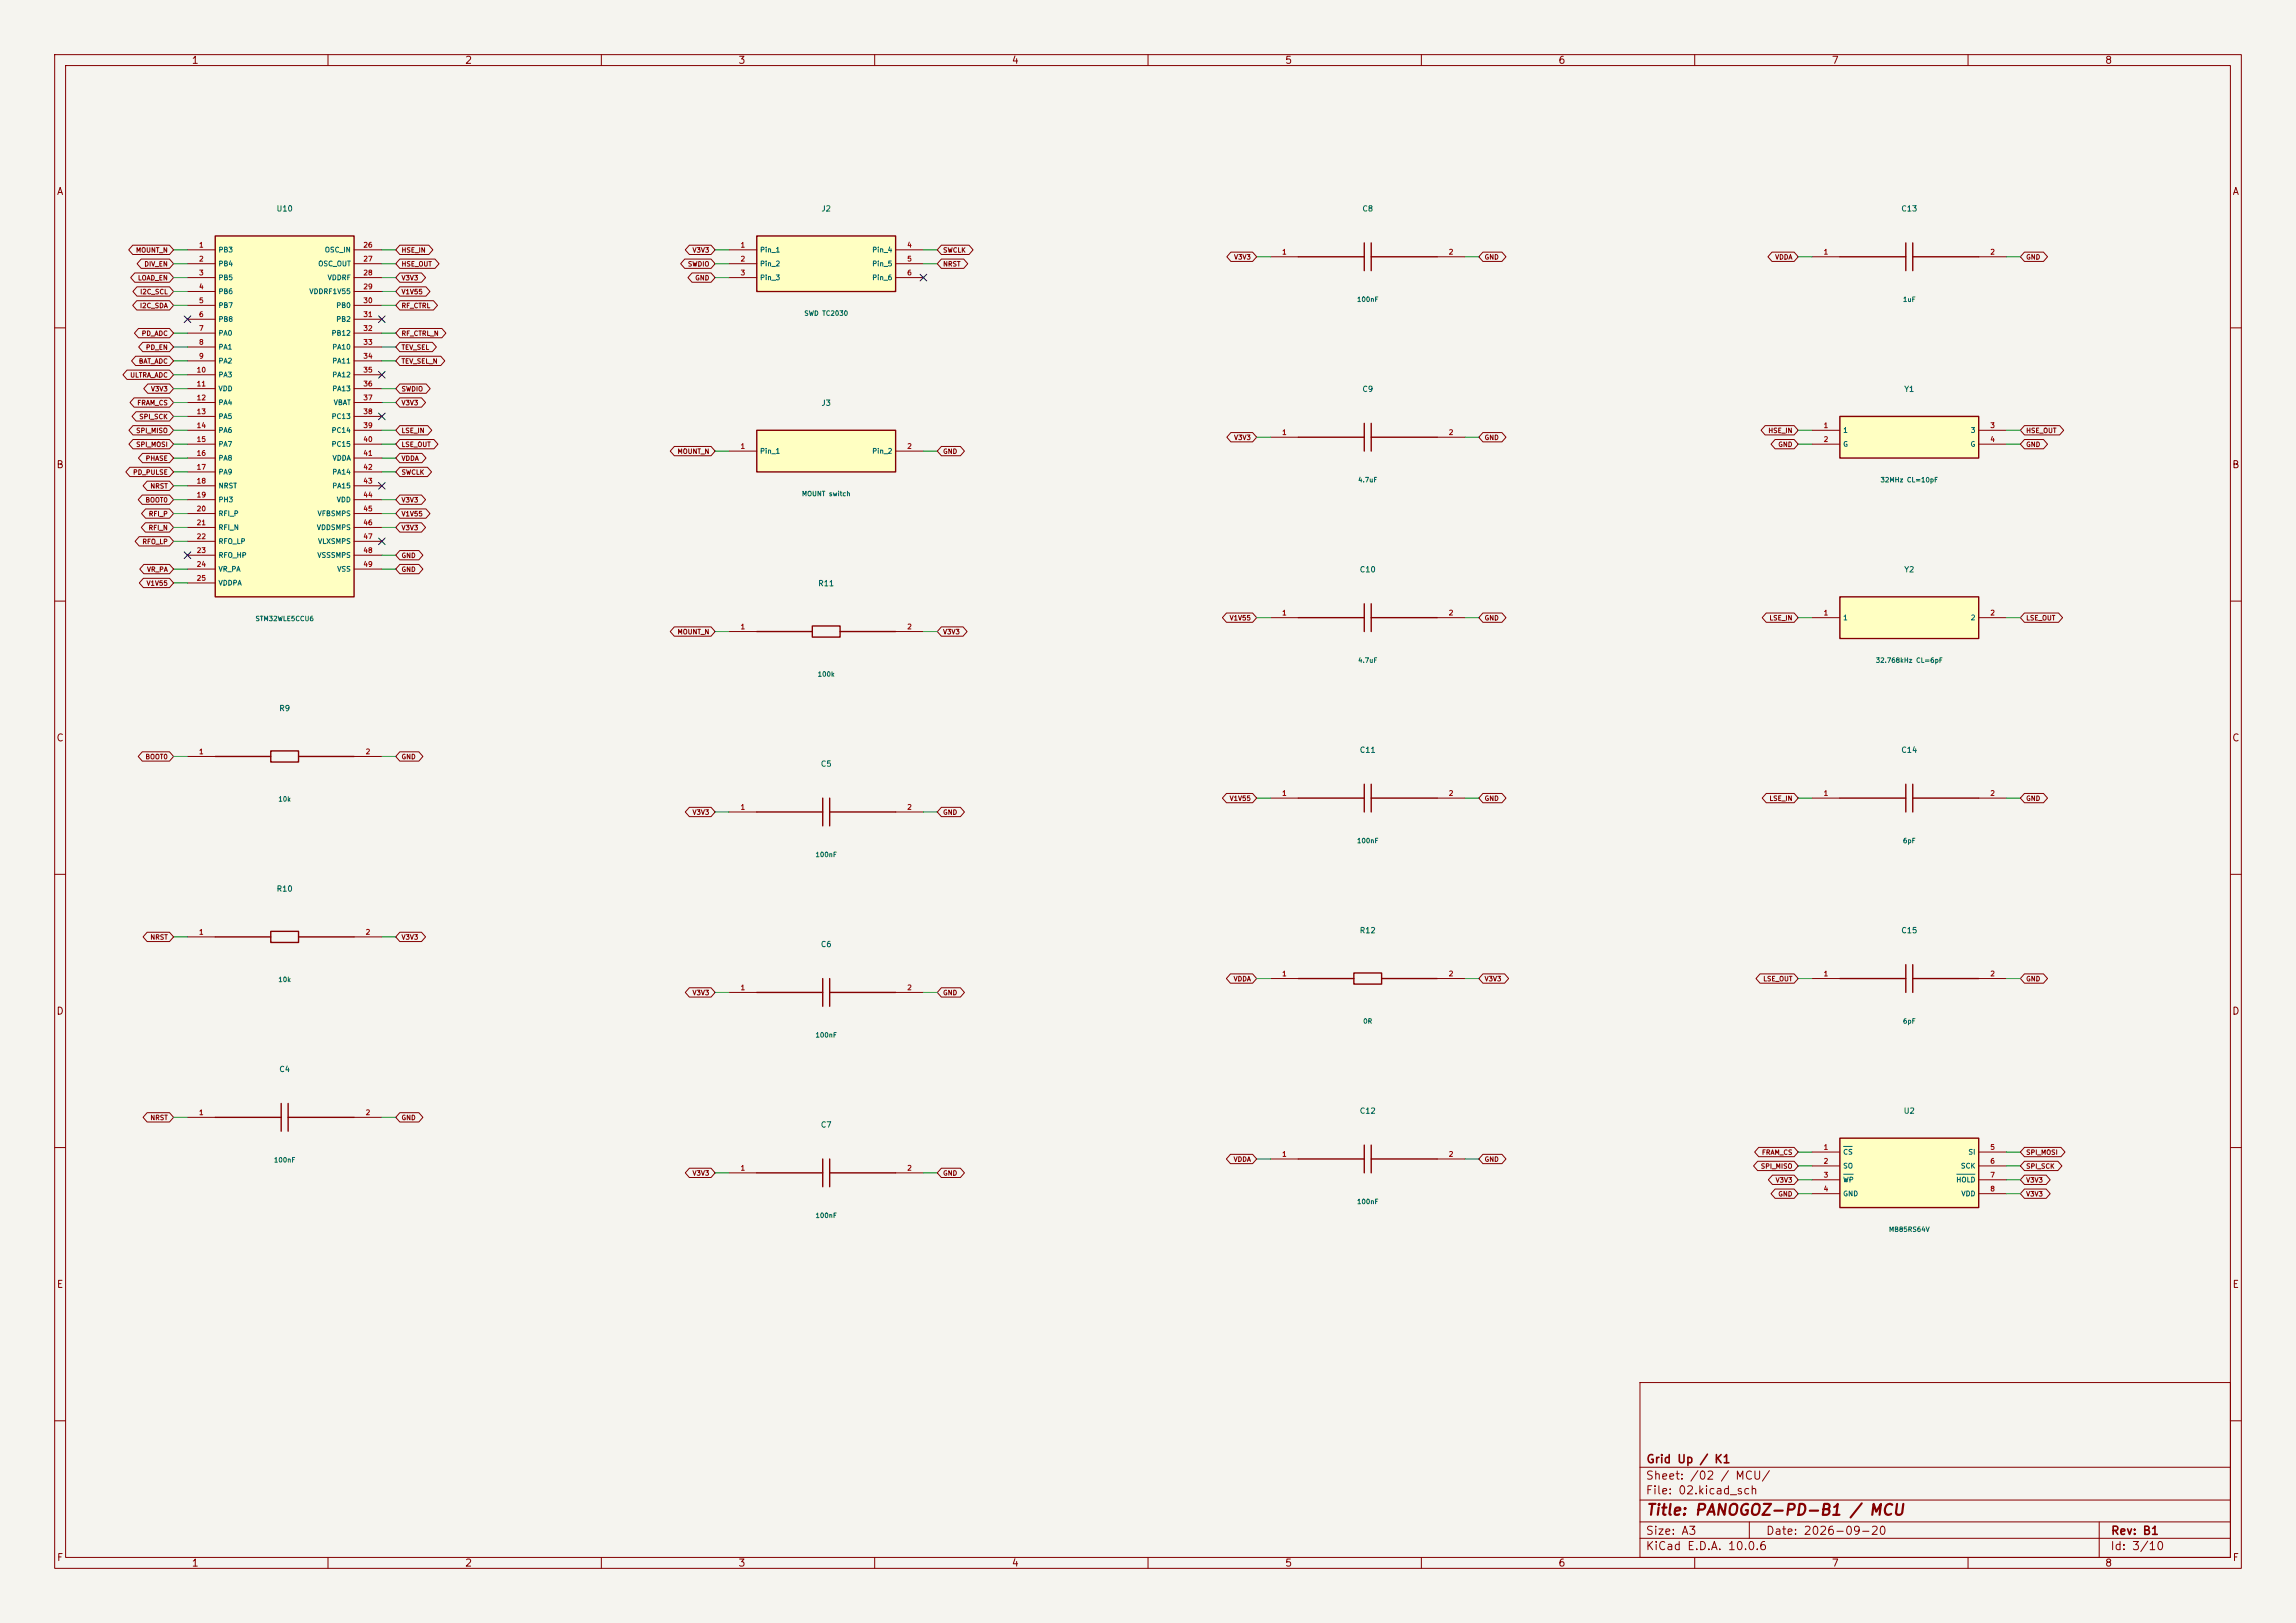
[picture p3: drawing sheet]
<svg xmlns="http://www.w3.org/2000/svg" width="420mm" height="297mm" viewBox="0 0 420 297" stroke-linecap="round" stroke-linejoin="round" font-family="sans-serif">
<defs><g id="words">
<text font-size="2" fill="#840000" x="301" y="277.8">Title: PANOGOZ-PD-B1 / MCU</text>
<g font-size="1.5" fill="#840000">
<text x="301" y="268.1">Grid Up / K1</text>
<text x="300.9" y="273.8">File: 02.kicad_sch</text>
<text x="300.9" y="271.1">Sheet: /02 / MCU/</text>
<text x="300.9" y="281.2">Size: A3</text>
<text x="322.9" y="281.2">Date: 2026-09-20</text>
<text x="386" y="281.2">Rev: B1</text>
<text x="300.9" y="284">KiCad E.D.A. 10.0.6</text>
<text x="385.9" y="284">Id: 3/10</text>
</g>
<g font-size="1.3" fill="#840000">
<text x="35" y="12">1</text>
<text x="85" y="12">2</text>
<text x="135" y="12">3</text>
<text x="185" y="12">4</text>
<text x="235" y="12">5</text>
<text x="285" y="12">6</text>
<text x="335" y="12">7</text>
<text x="385" y="12">8</text>
<text x="10.3" y="36">A</text>
<text x="408.3" y="36">A</text>
<text x="10.2" y="86">B</text>
<text x="408.2" y="86">B</text>
<text x="10.2" y="136">C</text>
<text x="408.2" y="136">C</text>
<text x="10.2" y="186">D</text>
<text x="408.2" y="186">D</text>
<text x="10.3" y="236">E</text>
<text x="408.3" y="236">E</text>
<text x="10.3" y="286">F</text>
<text x="35" y="287">1</text>
<text x="85" y="287">2</text>
<text x="135" y="287">3</text>
<text x="185" y="287">4</text>
<text x="235" y="287">5</text>
<text x="285" y="287">6</text>
<text x="335" y="287">7</text>
<text x="385" y="287">8</text>
<text x="408.3" y="286">F</text>
</g>
<g font-size="1" fill="#006464">
<text x="50.5" y="38.9">U10</text>
<text x="150.2" y="38.9">J2</text>
<text x="249.1" y="38.9">C8</text>
<text x="347.7" y="38.9">C13</text>
<text x="249.1" y="72">C9</text>
<text x="348.2" y="72">Y1</text>
<text x="150.2" y="74.5">J3</text>
<text x="149.6" y="107.5">R11</text>
<text x="248.6" y="105">C10</text>
<text x="348.2" y="105">Y2</text>
<text x="51" y="130.4">R9</text>
<text x="248.6" y="138">C11</text>
<text x="347.7" y="138">C14</text>
<text x="150.1" y="140.5">C5</text>
<text x="50.5" y="163.4">R10</text>
<text x="150.1" y="173.6">C6</text>
<text x="248.6" y="171">R12</text>
<text x="347.7" y="171">C15</text>
<text x="51" y="196.4">C4</text>
<text x="150.1" y="206.6">C7</text>
<text x="248.6" y="204">C12</text>
<text x="348.1" y="204">U2</text>
</g>
<g font-size=".9" fill="#840000">
<text x="24.8" y="46.4">MOUNT_N</text>
<text x="73.4" y="46.4">HSE_IN</text>
<text x="126.6" y="46.4">V3V3</text>
<text x="172.4" y="46.4">SWCLK</text>
<text x="225.7" y="47.7">V3V3</text>
<text x="271.5" y="47.7">GND</text>
<text x="324.6" y="47.7">VDDA</text>
<text x="370.5" y="47.7">GND</text>
<text x="25.1" y="51.5">LOAD_EN</text>
<text x="26.3" y="49">DIV_EN</text>
<text x="73.4" y="51.5">V3V3</text>
<text x="73.4" y="49">HSE_OUT</text>
<text x="125.7" y="49">SWDIO</text>
<text x="127.1" y="51.5">GND</text>
<text x="172.4" y="49">NRST</text>
<text x="25.5" y="56.6">I2C_SDA</text>
<text x="25.5" y="54">I2C_SCL</text>
<text x="73.4" y="54">V1V55</text>
<text x="73.4" y="56.6">RF_CTRL</text>
<text x="25.8" y="61.7">PD_ADC</text>
<text x="26.6" y="64.2">PD_EN</text>
<text x="73.4" y="61.7">RF_CTRL_N</text>
<text x="73.4" y="64.2">TEV_SEL</text>
<text x="23.7" y="69.3">ULTRA_ADC</text>
<text x="25.3" y="66.7">BAT_ADC</text>
<text x="27.5" y="71.8">V3V3</text>
<text x="73.4" y="66.7">TEV_SEL_N</text>
<text x="73.4" y="71.8">SWDIO</text>
<text x="25" y="74.4">FRAM_CS</text>
<text x="25.4" y="76.9">SPI_SCK</text>
<text x="73.4" y="74.4">V3V3</text>
<text x="24.8" y="79.4">SPI_MISO</text>
<text x="24.8" y="82">SPI_MOSI</text>
<text x="73.4" y="79.4">LSE_IN</text>
<text x="73.4" y="82">LSE_OUT</text>
<text x="123.8" y="83.3">MOUNT_N</text>
<text x="172.4" y="83.3">GND</text>
<text x="225.7" y="80.7">V3V3</text>
<text x="271.5" y="80.7">GND</text>
<text x="323.4" y="79.4">HSE_IN</text>
<text x="325.2" y="82">GND</text>
<text x="370.5" y="79.4">HSE_OUT</text>
<text x="370.5" y="82">GND</text>
<text x="24.3" y="87.1">PD_PULSE</text>
<text x="26.6" y="84.5">PHASE</text>
<text x="27.4" y="89.6">NRST</text>
<text x="73.4" y="84.5">VDDA</text>
<text x="73.4" y="87.1">SWCLK</text>
<text x="26.5" y="92.1">BOOT0</text>
<text x="27.1" y="94.7">RFI_P</text>
<text x="73.4" y="92.1">V3V3</text>
<text x="73.4" y="94.7">V1V55</text>
<text x="26" y="99.8">RFO_LP</text>
<text x="27.1" y="97.2">RFI_N</text>
<text x="73.4" y="97.2">V3V3</text>
<text x="26.7" y="107.4">V1V55</text>
<text x="26.8" y="104.8">VR_PA</text>
<text x="73.4" y="102.3">GND</text>
<text x="73.4" y="104.8">GND</text>
<text x="224.8" y="113.7">V1V55</text>
<text x="271.5" y="113.7">GND</text>
<text x="323.6" y="113.7">LSE_IN</text>
<text x="370.5" y="113.7">LSE_OUT</text>
<text x="123.8" y="116.3">MOUNT_N</text>
<text x="172.4" y="116.3">V3V3</text>
<text x="26.5" y="139.1">BOOT0</text>
<text x="73.4" y="139.1">GND</text>
<text x="126.6" y="149.3">V3V3</text>
<text x="172.4" y="149.3">GND</text>
<text x="224.8" y="146.8">V1V55</text>
<text x="271.5" y="146.8">GND</text>
<text x="323.6" y="146.8">LSE_IN</text>
<text x="370.5" y="146.8">GND</text>
<text x="27.4" y="172.2">NRST</text>
<text x="73.4" y="172.2">V3V3</text>
<text x="225.6" y="179.8">VDDA</text>
<text x="271.5" y="179.8">V3V3</text>
<text x="322.4" y="179.8">LSE_OUT</text>
<text x="370.5" y="179.8">GND</text>
<text x="126.6" y="182.3">V3V3</text>
<text x="172.4" y="182.3">GND</text>
<text x="27.4" y="205.2">NRST</text>
<text x="73.4" y="205.2">GND</text>
<text x="126.6" y="215.3">V3V3</text>
<text x="172.4" y="215.3">GND</text>
<text x="225.6" y="212.8">VDDA</text>
<text x="271.5" y="212.8">GND</text>
<text x="322" y="214.1">SPI_MISO</text>
<text x="322.2" y="211.5">FRAM_CS</text>
<text x="370.5" y="211.5">SPI_MOSI</text>
<text x="370.5" y="214.1">SPI_SCK</text>
<text x="324.7" y="216.6">V3V3</text>
<text x="325.2" y="219.1">GND</text>
<text x="370.5" y="216.6">V3V3</text>
<text x="370.5" y="219.1">V3V3</text>
</g>
<g font-size=".9" fill="#a90000">
<text x="36.3" y="45.5">1</text>
<text x="66.4" y="45.5">26</text>
<text x="135.4" y="45.5">1</text>
<text x="165.9" y="45.5">4</text>
<text x="234.4" y="46.8">1</text>
<text x="264.9" y="46.8">2</text>
<text x="333.5" y="46.8">1</text>
<text x="364" y="46.8">2</text>
<text x="36.3" y="48.1">2</text>
<text x="36.3" y="50.6">3</text>
<text x="36.3" y="53.1">4</text>
<text x="66.4" y="48.1">27</text>
<text x="66.4" y="50.6">28</text>
<text x="66.4" y="53.1">29</text>
<text x="135.4" y="48.1">2</text>
<text x="135.4" y="50.6">3</text>
<text x="165.9" y="48.1">5</text>
<text x="165.9" y="50.6">6</text>
<text x="36.3" y="55.7">5</text>
<text x="36.3" y="58.2">6</text>
<text x="66.4" y="55.7">30</text>
<text x="66.4" y="58.2">31</text>
<text x="36.3" y="60.8">7</text>
<text x="36.3" y="63.3">8</text>
<text x="36.3" y="65.8">9</text>
<text x="66.4" y="60.8">32</text>
<text x="66.4" y="63.3">33</text>
<text x="66.4" y="65.8">34</text>
<text x="35.9" y="68.4">10</text>
<text x="35.9" y="70.9">11</text>
<text x="66.4" y="68.4">35</text>
<text x="66.4" y="70.9">36</text>
<text x="35.9" y="73.5">12</text>
<text x="35.9" y="76">13</text>
<text x="66.4" y="73.5">37</text>
<text x="66.4" y="76">38</text>
<text x="35.9" y="78.5">14</text>
<text x="35.9" y="81.1">15</text>
<text x="35.9" y="83.6">16</text>
<text x="66.4" y="78.5">39</text>
<text x="66.4" y="81.1">40</text>
<text x="66.4" y="83.6">41</text>
<text x="135.4" y="82.3">1</text>
<text x="165.9" y="82.3">2</text>
<text x="234.4" y="79.8">1</text>
<text x="264.9" y="79.8">2</text>
<text x="333.5" y="78.5">1</text>
<text x="333.5" y="81.1">2</text>
<text x="364" y="78.5">3</text>
<text x="364" y="81.1">4</text>
<text x="35.9" y="86.2">17</text>
<text x="35.9" y="88.7">18</text>
<text x="66.4" y="86.2">42</text>
<text x="66.4" y="88.7">43</text>
<text x="35.9" y="91.2">19</text>
<text x="35.9" y="93.8">20</text>
<text x="66.4" y="91.2">44</text>
<text x="66.4" y="93.8">45</text>
<text x="35.9" y="96.3">21</text>
<text x="35.9" y="98.9">22</text>
<text x="35.9" y="101.4">23</text>
<text x="66.4" y="96.3">46</text>
<text x="66.4" y="98.9">47</text>
<text x="66.4" y="101.4">48</text>
<text x="35.9" y="103.9">24</text>
<text x="35.9" y="106.5">25</text>
<text x="66.4" y="103.9">49</text>
<text x="234.4" y="112.8">1</text>
<text x="264.9" y="112.8">2</text>
<text x="333.5" y="112.8">1</text>
<text x="364" y="112.8">2</text>
<text x="135.4" y="115.4">1</text>
<text x="165.9" y="115.4">2</text>
<text x="36.3" y="138.2">1</text>
<text x="66.8" y="138.2">2</text>
<text x="135.4" y="148.4">1</text>
<text x="165.9" y="148.4">2</text>
<text x="234.4" y="145.8">1</text>
<text x="264.9" y="145.8">2</text>
<text x="333.5" y="145.8">1</text>
<text x="364" y="145.8">2</text>
<text x="36.3" y="171.2">1</text>
<text x="66.8" y="171.2">2</text>
<text x="234.4" y="178.9">1</text>
<text x="264.9" y="178.9">2</text>
<text x="333.5" y="178.9">1</text>
<text x="364" y="178.9">2</text>
<text x="135.4" y="181.4">1</text>
<text x="165.9" y="181.4">2</text>
<text x="36.3" y="204.3">1</text>
<text x="66.8" y="204.3">2</text>
<text x="135.4" y="214.4">1</text>
<text x="165.9" y="214.4">2</text>
<text x="234.4" y="211.9">1</text>
<text x="264.9" y="211.9">2</text>
<text x="333.5" y="210.6">1</text>
<text x="333.5" y="213.2">2</text>
<text x="333.5" y="215.7">3</text>
<text x="364" y="210.6">5</text>
<text x="364" y="213.2">6</text>
<text x="364" y="215.7">7</text>
<text x="333.5" y="218.2">4</text>
<text x="364" y="218.2">8</text>
</g>
<g font-size=".9" fill="#006464">
<text x="39.9" y="46.4">PB3</text>
<text x="59.3" y="46.4">OSC_IN</text>
<text x="138.9" y="46.4">Pin_1</text>
<text x="159.5" y="46.4">Pin_4</text>
<text x="39.9" y="48.9">PB4</text>
<text x="39.9" y="51.5">PB5</text>
<text x="58.1" y="48.9">OSC_OUT</text>
<text x="59.8" y="51.5">VDDRF</text>
<text x="138.9" y="48.9">Pin_2</text>
<text x="138.9" y="51.5">Pin_3</text>
<text x="159.5" y="48.9">Pin_5</text>
<text x="159.5" y="51.5">Pin_6</text>
<text x="39.9" y="54">PB6</text>
<text x="39.9" y="56.6">PB7</text>
<text x="39.9" y="59.1">PB8</text>
<text x="56.5" y="54">VDDRF1V55</text>
<text x="61.4" y="56.6">PB0</text>
<text x="61.4" y="59.1">PB2</text>
<text x="147" y="58">SWD TC2030</text>
<text x="248.1" y="55.4">100nF</text>
<text x="348" y="55.4">1uF</text>
<text x="39.9" y="61.6">PA0</text>
<text x="39.9" y="64.2">PA1</text>
<text x="60.6" y="61.6">PB12</text>
<text x="60.7" y="64.2">PA10</text>
<text x="39.9" y="66.7">PA2</text>
<text x="39.9" y="69.3">PA3</text>
<text x="39.9" y="71.8">VDD</text>
<text x="60.7" y="66.7">PA11</text>
<text x="60.7" y="69.3">PA12</text>
<text x="60.7" y="71.8">PA13</text>
<text x="39.9" y="74.3">PA4</text>
<text x="39.9" y="76.9">PA5</text>
<text x="60.6" y="76.9">PC13</text>
<text x="61" y="74.3">VBAT</text>
<text x="39.9" y="79.4">PA6</text>
<text x="39.9" y="82">PA7</text>
<text x="60.6" y="79.4">PC14</text>
<text x="60.6" y="82">PC15</text>
<text x="138.9" y="83.2">Pin_1</text>
<text x="159.5" y="83.2">Pin_2</text>
<text x="337.1" y="79.4">1</text>
<text x="337.1" y="82">G</text>
<text x="360.4" y="82">G</text>
<text x="360.4" y="79.4">3</text>
<text x="39.9" y="84.5">PA8</text>
<text x="39.9" y="87">PA9</text>
<text x="39.9" y="89.6">NRST</text>
<text x="60.7" y="87">PA14</text>
<text x="60.7" y="89.6">PA15</text>
<text x="60.7" y="84.5">VDDA</text>
<text x="248.3" y="88.5">4.7uF</text>
<text x="343.9" y="88.5">32MHz CL=10pF</text>
<text x="39.9" y="92.1">PH3</text>
<text x="39.9" y="94.7">RFI_P</text>
<text x="58" y="94.7">VFBSMPS</text>
<text x="61.5" y="92.1">VDD</text>
<text x="146.6" y="91">MOUNT switch</text>
<text x="39.9" y="97.2">RFI_N</text>
<text x="39.9" y="99.7">RFO_LP</text>
<text x="57.9" y="97.2">VDDSMPS</text>
<text x="58.1" y="99.7">VLXSMPS</text>
<text x="39.9" y="102.3">RFO_HP</text>
<text x="39.9" y="104.8">VR_PA</text>
<text x="39.9" y="107.4">VDDPA</text>
<text x="58" y="102.3">VSSSMPS</text>
<text x="61.6" y="104.8">VSS</text>
<text x="46.6" y="113.9">STM32WLE5CCU6</text>
<text x="337.1" y="113.7">1</text>
<text x="360.4" y="113.7">2</text>
<text x="149.5" y="124">100k</text>
<text x="248.3" y="121.5">4.7uF</text>
<text x="343" y="121.5">32.768kHz CL=6pF</text>
<text x="50.8" y="146.9">10k</text>
<text x="248.1" y="154.5">100nF</text>
<text x="348" y="154.5">6pF</text>
<text x="149.1" y="157">100nF</text>
<text x="50.8" y="179.9">10k</text>
<text x="149.1" y="190.1">100nF</text>
<text x="249.3" y="187.5">0R</text>
<text x="348" y="187.5">6pF</text>
<text x="50" y="212.9">100nF</text>
<text x="337.1" y="211.5">CS</text>
<text x="337.1" y="214">SO</text>
<text x="358.6" y="214">SCK</text>
<text x="360" y="211.5">SI</text>
<text x="248.1" y="220.5">100nF</text>
<text x="337.1" y="216.6">WP</text>
<text x="337.1" y="219.1">GND</text>
<text x="357.7" y="216.6">HOLD</text>
<text x="358.7" y="219.1">VDD</text>
<text x="149.1" y="223.1">100nF</text>
<text x="345.4" y="225.6">MB85RS64V</text>
</g>
</g></defs>
<path d="M0 0h420v297h-420z" fill="#f5f4ef" stroke="#f5f4ef" stroke-width=".18"/>
<g fill="none" stroke="#840000" stroke-width=".18">
<path d="M10 10h400v277h-400zM12 12h396v273h-396zM60 10v2M110 10v2M160 10v2M210 10v2M260 10v2M310 10v2M360 10v2M232.4 47h5.1M262.9 47h5.1M331.5 47h5"/>
<path d="M361.9 47h5.1M10 60h2M408 60h2M232.4 80h5.1M262.9 80h5.1M10 110h2M232.4 113h5.1M262.9 113h5.1M408 110h2M10 160h2M408 160h2M133.3 181.6h5.1"/>
<path d="M163.8 181.6h5.1M10 210h2M408 210h2M300 253h108v32h-108zM10 260h2M300 278.5h108M300 274.5h108M300 268.5h108M320 278.5v3M384 278.5v6.5M408 260h2M60 285v2"/>
<path d="M110 285v2M160 285v2M210 285v2M260 285v2M300 281.5h108M310 285v2M360 285v2"/>
</g>
<g fill="none" stroke="#840000" stroke-width=".25">
<path d="M237.5 47h12.1M249.6 44.5v5M250.8 44.5v5M250.8 47h12.1M336.5 47h12.1M348.6 44.5v5M349.9 47h12M349.9 44.5v5M249.6 77.5v5.1M250.8 77.5v5.1M237.5 80h12.1M250.8 80h12.1"/>
<path d="M237.5 113h12.1M249.6 110.5v5.1M250.8 113h12.1M250.8 110.5v5.1M150.5 179.1v5.1M151.8 179.1v5.1M138.4 181.6h12.1M151.8 181.6h12"/>
</g>
<path d="M138.4 78.7h25.4v7.7h-25.4z" fill="#ffffc2"/>
<path d="M138.4 78.7h25.4v7.7h-25.4z" fill="none" stroke="#840000" stroke-width=".25"/>
<path d="M133.3 82.6h5.1M163.8 82.6h5.1" fill="none" stroke="#840000" stroke-width=".18"/>
<path d="M39.4 43.2h25.4v66h-25.4z" fill="#ffffc2"/>
<g fill="none" stroke="#840000" stroke-width=".25">
<path d="M39.4 43.2h25.4v66h-25.4zM138.4 115.6h10.2M148.6 114.6h5.1v2h-5.1zM153.7 115.6h10.1M39.4 138.4h10.1M49.5 137.4h5.1v2h-5.1zM54.6 138.4h10.2M138.4 148.6h12.1M150.5 146.1v5M151.8 148.6h12M151.8 146.1v5M237.5 179.1h10.1"/>
<path d="M247.6 178.1h5.1v2h-5.1zM252.7 179.1h10.2M237.5 212.1h12.1M249.6 209.6v5M250.8 212.1h12.1M250.8 209.6v5"/>
</g>
<g fill="none" stroke="#840000" stroke-width=".18">
<path d="M34.3 45.7h5.1M34.3 48.3h5.1M34.3 50.8h5.1M34.3 53.3h5.1M34.3 55.9h5.1M34.3 58.4h5.1M64.8 45.7h5M64.8 48.3h5M64.8 50.8h5M64.8 53.3h5M64.8 55.9h5M64.8 58.4h5"/>
<path d="M34.3 61h5.1M34.3 63.5h5.1M34.3 66h5.1M34.3 68.6h5.1M34.3 71.1h5.1M34.3 73.7h5.1M34.3 76.2h5.1M34.3 78.7h5.1M64.8 61h5M64.8 63.5h5M64.8 66h5M64.8 68.6h5"/>
<path d="M64.8 71.1h5M64.8 73.7h5M64.8 76.2h5M64.8 78.7h5M34.3 81.3h5.1M34.3 83.8h5.1M34.3 86.4h5.1M34.3 88.9h5.1M34.3 91.4h5.1M34.3 94h5.1M34.3 96.5h5.1M34.3 99.1h5.1"/>
<path d="M64.8 81.3h5M64.8 83.8h5M64.8 86.4h5M64.8 88.9h5M64.8 91.4h5M64.8 94h5M64.8 96.5h5M64.8 99.1h5M34.3 101.6h5.1M34.3 104.1h5.1M34.3 106.7h5.1M64.8 101.6h5"/>
<path d="M64.8 104.1h5M133.3 115.6h5.1M163.8 115.6h5.1M34.3 138.4h5.1M64.8 138.4h5M133.3 148.6h5.1M163.8 148.6h5.1M232.4 179.1h5.1M262.9 179.1h5.1M232.4 212.1h5.1M262.9 212.1h5.1"/>
</g>
<path d="M138.4 43.2h25.4v10.1h-25.4z" fill="#ffffc2"/>
<g fill="none" stroke="#840000" stroke-width=".25">
<path d="M138.4 43.2h25.4v10.1h-25.4zM336.5 146.1h12.1M348.6 143.5v5.1M349.9 143.5v5.1M349.9 146.1h12M39.4 171.5h10.1M49.5 170.4h5.1v2.1h-5.1zM54.6 171.5h10.2M336.5 179.1h12.1M348.6 176.5v5.1M349.9 179.1h12M349.9 176.5v5.1"/>
<path d="M138.4 214.6h12.1M150.5 212.1v5.1M151.8 214.6h12M151.8 212.1v5.1"/>
</g>
<g fill="none" stroke="#840000" stroke-width=".18">
<path d="M133.3 45.7h5.1M133.3 48.3h5.1M133.3 50.8h5.1M163.8 45.7h5.1M163.8 48.3h5.1M163.8 50.8h5.1M331.5 146.1h5M361.9 146.1h5.1M34.3 171.5h5.1M64.8 171.5h5M331.5 179.1h5M361.9 179.1h5.1"/>
<path d="M133.3 214.6h5.1M163.8 214.6h5.1"/>
</g>
<path d="M336.5 208.3h25.4v12.7h-25.4z" fill="#ffffc2"/>
<path d="M336.5 208.3h25.4v12.7h-25.4z" fill="none" stroke="#840000" stroke-width=".25"/>
<path d="M331.5 210.8h5M331.5 213.4h5M331.5 215.9h5M331.5 218.4h5M361.9 210.8h5.1M361.9 213.4h5.1M361.9 215.9h5.1M361.9 218.4h5.1" fill="none" stroke="#840000" stroke-width=".18"/>
<path d="M337.2 209.8h1.6M337.2 214.9h1.8M357.9 214.9h3.4" fill="none" stroke="#006464" stroke-width=".18"/>
<path d="M336.5 109.2h25.4v7.6h-25.4z" fill="#ffffc2"/>
<path d="M336.5 109.2h25.4v7.6h-25.4z" fill="none" stroke="#840000" stroke-width=".25"/>
<path d="M331.5 113h5M361.9 113h5.1" fill="none" stroke="#840000" stroke-width=".18"/>
<path d="M336.5 76.2h25.4v7.6h-25.4z" fill="#ffffc2"/>
<path d="M336.5 76.2h25.4v7.6h-25.4zM237.5 146.1h12.1M249.6 143.5v5.1M250.8 146.1h12.1M250.8 143.5v5.1M39.4 204.5h12M51.4 201.9v5.1M52.7 204.5h12.1M52.7 201.9v5.1" fill="none" stroke="#840000" stroke-width=".25"/>
<g fill="none" stroke="#840000" stroke-width=".18">
<path d="M24.3 44.9h6.7l.7 .8-.7 .9h-6.7l-.8-.9zM24.6 49.9h6.4l.7 .9-.7 .9h-6.4l-.7-.9zM25 55h6l.7 .9-.7 .8h-6l-.7-.8zM25.1 52.5h5.9l.7 .8-.7 .9h-5.9l-.8-.9zM25.8 47.4h5.2l.7 .9-.7 .8h-5.2l-.7-.8zM73.1 49.9h4l.7 .9-.7 .9h-4l-.7-.9zM73.1 52.5h4.8l.8 .8-.8 .9h-4.8l-.7-.9zM73.1 55h6.2l.7 .9-.7 .8h-6.2l-.7-.8zM73.1 44.9h5.3l.8 .8-.8 .9h-5.3l-.7-.9zM73.1 47.4h6.5l.7 .9-.7 .8h-6.5l-.7-.8zM125.2 47.4h4.9l.7 .9-.7 .8h-4.9l-.7-.8zM126.1 44.9h4l.7 .8-.7 .9h-4l-.7-.9z"/>
<path d="M126.6 49.9h3.5l.7 .9-.7 .9h-3.5l-.8-.9zM172.2 44.9h5.1l.7 .8-.7 .9h-5.1l-.8-.9zM172.2 47.4h4.1l.7 .9-.7 .8h-4.1l-.8-.8zM225.2 46.1h3.9l.8 .9-.8 .8h-3.9l-.8-.8zM271.3 46.1h3.4l.8 .9-.8 .8h-3.4l-.8-.8zM324.1 46.1h4.1l.7 .9-.7 .8h-4.1l-.7-.8zM370.3 46.1h3.5l.7 .9-.7 .8h-3.5l-.7-.8zM23.2 67.7h7.8l.7 .9-.7 .8h-7.8l-.7-.8zM24.3 77.9h6.7l.7 .8-.7 .9h-6.7l-.7-.9zM24.5 72.8h6.5l.7 .9-.7 .8h-6.5l-.7-.8zM24.8 65.2h6.2l.7 .8-.7 .9h-6.2l-.7-.9zM24.9 75.3h6.1l.7 .9-.7 .9h-6.1l-.8-.9z"/>
<path d="M25.3 60.1h5.7l.7 .9-.7 .8h-5.7l-.7-.8zM26.1 62.6h4.9l.7 .9-.7 .9h-4.9l-.7-.9zM27 70.3h4l.7 .8-.7 .9h-4l-.7-.9zM73.1 60.1h7.7l.8 .9-.8 .8h-7.7l-.7-.8zM73.1 62.6h6l.7 .9-.7 .9h-6l-.7-.9zM73.1 65.2h7.5l.8 .8-.8 .9h-7.5l-.7-.9zM73.1 70.3h4.9l.7 .8-.7 .9h-4.9l-.7-.9zM73.1 72.8h4l.7 .9-.7 .8h-4l-.7-.8zM73.1 77.9h5.1l.8 .8-.8 .9h-5.1l-.7-.9zM225.2 79.2h3.9l.8 .8-.8 .9h-3.9l-.8-.9zM271.3 79.2h3.4l.8 .8-.8 .9h-3.4l-.8-.9zM322.9 77.9h5.3l.7 .8-.7 .9h-5.3l-.8-.9z"/>
<path d="M331.5 78.7h5M361.9 78.7h5.1M370.3 77.9h6.5l.7 .8-.7 .9h-6.5l-.7-.9zM23.8 85.5h7.2l.7 .9-.7 .8h-7.2l-.8-.8zM24.3 80.4h6.7l.7 .9-.7 .8h-6.7l-.7-.8zM25.5 98.2h5.5l.7 .9-.7 .8h-5.5l-.8-.8zM26 90.6h5l.7 .8-.7 .9h-5l-.7-.9zM26.1 83h4.9l.7 .8-.7 .9h-4.9l-.8-.9zM26.6 95.7h4.4l.7 .8-.7 .9h-4.4l-.8-.9zM26.6 93.1h4.4l.7 .9-.7 .8h-4.4l-.7-.8zM26.9 88h4.1l.7 .9-.7 .9h-4.1l-.7-.9zM73.1 80.4h6.3l.7 .9-.7 .8h-6.3l-.7-.8z"/>
<path d="M73.1 83h4.1l.7 .8-.7 .9h-4.1l-.7-.9zM73.1 85.5h5.1l.7 .9-.7 .8h-5.1l-.7-.8zM73.1 90.6h4l.7 .8-.7 .9h-4l-.7-.9zM73.1 93.1h4.8l.8 .9-.8 .8h-4.8l-.7-.8zM73.1 95.7h4l.7 .8-.7 .9h-4l-.7-.9zM123.3 81.7h6.8l.7 .9-.7 .8h-6.8l-.7-.8zM172.2 81.7h3.5l.7 .9-.7 .8h-3.5l-.8-.8zM324.7 80.4h3.5l.7 .9-.7 .8h-3.5l-.7-.8zM331.5 81.3h5M361.9 81.3h5.1M370.3 80.4h3.5l.7 .9-.7 .8h-3.5l-.7-.8zM26.2 105.8h4.8l.7 .9-.7 .8h-4.8l-.7-.8z"/>
<path d="M26.3 103.3h4.7l.7 .8-.7 .9h-4.7l-.7-.9zM73.1 100.7h3.5l.8 .9-.8 .9h-3.5l-.7-.9zM73.1 103.3h3.5l.8 .8-.8 .9h-3.5l-.7-.9zM123.3 114.7h6.8l.7 .9-.7 .8h-6.8l-.7-.8zM172.2 114.7h4l.7 .9-.7 .8h-4l-.8-.8zM224.3 112.2h4.8l.8 .8-.8 .9h-4.8l-.7-.9zM271.3 112.2h3.4l.8 .8-.8 .9h-3.4l-.8-.9zM323.1 112.2h5.1l.7 .8-.7 .9h-5.1l-.8-.9zM370.3 112.2h6.2l.8 .8-.8 .9h-6.2l-.7-.9zM26 137.6h5l.7 .8-.7 .9h-5l-.7-.9zM73.1 137.6h3.5l.8 .8-.8 .9h-3.5l-.7-.9zM126.1 147.7h4l.7 .9-.7 .8h-4l-.7-.8z"/>
<path d="M172.2 147.7h3.5l.7 .9-.7 .8h-3.5l-.8-.8zM224.3 145.2h4.8l.8 .9-.8 .8h-4.8l-.7-.8zM232.4 146.1h5.1M262.9 146.1h5.1M271.3 145.2h3.4l.8 .9-.8 .8h-3.4l-.8-.8zM323.1 145.2h5.1l.7 .9-.7 .8h-5.1l-.8-.8zM370.3 145.2h3.5l.7 .9-.7 .8h-3.5l-.7-.8zM26.9 170.6h4.1l.7 .9-.7 .8h-4.1l-.7-.8zM73.1 170.6h4l.7 .9-.7 .8h-4l-.7-.8zM225.1 178.2h4l.8 .9-.8 .8h-4l-.8-.8zM271.3 178.2h3.9l.8 .9-.8 .8h-3.9l-.8-.8zM322 178.2h6.2l.7 .9-.7 .8h-6.2l-.8-.8z"/>
<path d="M370.3 178.2h3.5l.7 .9-.7 .8h-3.5l-.7-.8zM126.1 180.8h4l.7 .8-.7 .9h-4l-.7-.9zM172.2 180.8h3.5l.7 .8-.7 .9h-3.5l-.8-.9zM26.9 203.6h4.1l.7 .9-.7 .8h-4.1l-.7-.8zM34.3 204.5h5.1M64.8 204.5h5M73.1 203.6h3.5l.8 .9-.8 .8h-3.5l-.7-.8zM126.1 213.8h4l.7 .8-.7 .9h-4l-.7-.9zM172.2 213.8h3.5l.7 .8-.7 .9h-3.5l-.8-.9zM225.1 211.2h4l.8 .9-.8 .8h-4l-.8-.8zM271.3 211.2h3.4l.8 .9-.8 .8h-3.4l-.8-.8zM321.5 212.5h6.7l.7 .9-.7 .8h-6.7l-.7-.8z"/>
<path d="M321.7 210h6.5l.7 .8-.7 .9h-6.5l-.7-.9zM324.2 215h4l.7 .9-.7 .9h-4l-.7-.9zM324.7 217.6h3.5l.7 .8-.7 .9h-3.5l-.7-.9zM370.3 210h6.7l.7 .8-.7 .9h-6.7l-.7-.9zM370.3 212.5h6.1l.8 .9-.8 .8h-6.1l-.7-.8zM370.3 215h4l.7 .9-.7 .9h-4l-.7-.9zM370.3 217.6h4l.7 .8-.7 .9h-4l-.7-.9z"/>
</g>
<g fill="none" stroke="#009600" stroke-width=".18">
<path d="M31.7 48.3h2.6M31.7 50.8h2.6M31.7 45.7h2.6M31.7 53.3h2.6M31.7 55.9h2.6M69.8 48.3h2.6M69.8 50.8h2.6M69.8 45.7h2.6M69.8 53.3h2.6M69.8 55.9h2.6M130.8 48.3h2.5M130.8 50.8h2.5"/>
<path d="M130.8 45.7h2.5M168.9 48.3h2.5M168.9 45.7h2.5M229.9 47h2.5M268 47h2.5M328.9 47h2.6M367 47h2.6M31.7 61h2.6M31.7 63.5h2.6M31.7 66h2.6M31.7 68.6h2.6M31.7 71.1h2.6"/>
<path d="M31.7 73.7h2.6M31.7 78.7h2.6M31.7 76.2h2.6M69.8 61h2.6M69.8 63.5h2.6M69.8 66h2.6M69.8 71.1h2.6M69.8 73.7h2.6M69.8 78.7h2.6M328.9 78.7h2.6M367 78.7h2.6M31.7 81.3h2.6"/>
<path d="M31.7 83.8h2.6M31.7 86.4h2.6M31.7 88.9h2.6M31.7 91.4h2.6M31.7 94h2.6M31.7 96.5h2.6M31.7 99.1h2.6M69.8 81.3h2.6M69.8 83.8h2.6M69.8 86.4h2.6M69.8 91.4h2.6M69.8 94h2.6"/>
<path d="M69.8 96.5h2.6M130.8 82.6h2.5M168.9 82.6h2.5M229.9 80h2.5M268 80h2.5M328.9 81.3h2.6M367 81.3h2.6M31.7 106.7h2.6M31.7 104.1h2.6M69.8 104.1h2.6M69.8 101.6h2.6M130.8 115.6h2.5"/>
<path d="M168.9 115.6h2.5M229.9 113h2.5M268 113h2.5M328.9 113h2.6M367 113h2.6M31.7 138.4h2.6M69.8 138.4h2.6M130.8 148.6h2.5M168.9 148.6h2.5M229.9 146.1h2.5M268 146.1h2.5M328.9 146.1h2.6"/>
<path d="M367 146.1h2.6M31.7 171.5h2.6M69.8 171.5h2.6M229.9 179.1h2.5M268 179.1h2.5M328.9 179.1h2.6M367 179.1h2.6M130.8 181.6h2.5M168.9 181.6h2.5M31.7 204.5h2.6M69.8 204.5h2.6M130.8 214.6h2.5"/>
<path d="M168.9 214.6h2.5M229.9 212.1h2.5M268 212.1h2.5M328.9 215.9h2.6M328.9 218.4h2.6M328.9 210.8h2.6M328.9 213.4h2.6M367 215.9h2.6M367 218.4h2.6M367 210.8h2.6M367 213.4h2.6"/>
</g>
<g fill="none" stroke="#000084" stroke-width=".18">
<path d="M33.7 57.8l1.2 1.2M34.9 57.8l-1.2 1.2M69.2 57.8l1.3 1.2M70.5 57.8l-1.3 1.2M168.3 50.2l1.2 1.2M169.5 50.2l-1.2 1.2M69.2 75.6l1.3 1.2M69.2 68l1.3 1.2M70.5 75.6l-1.3 1.2M70.5 68l-1.3 1.2M69.2 88.3l1.3 1.2M69.2 98.5l1.3 1.2"/>
<path d="M70.5 88.3l-1.3 1.2M70.5 98.5l-1.3 1.2M33.7 101l1.2 1.2M34.9 101l-1.2 1.2"/>
</g>
<use href="#words"/>
</svg>
